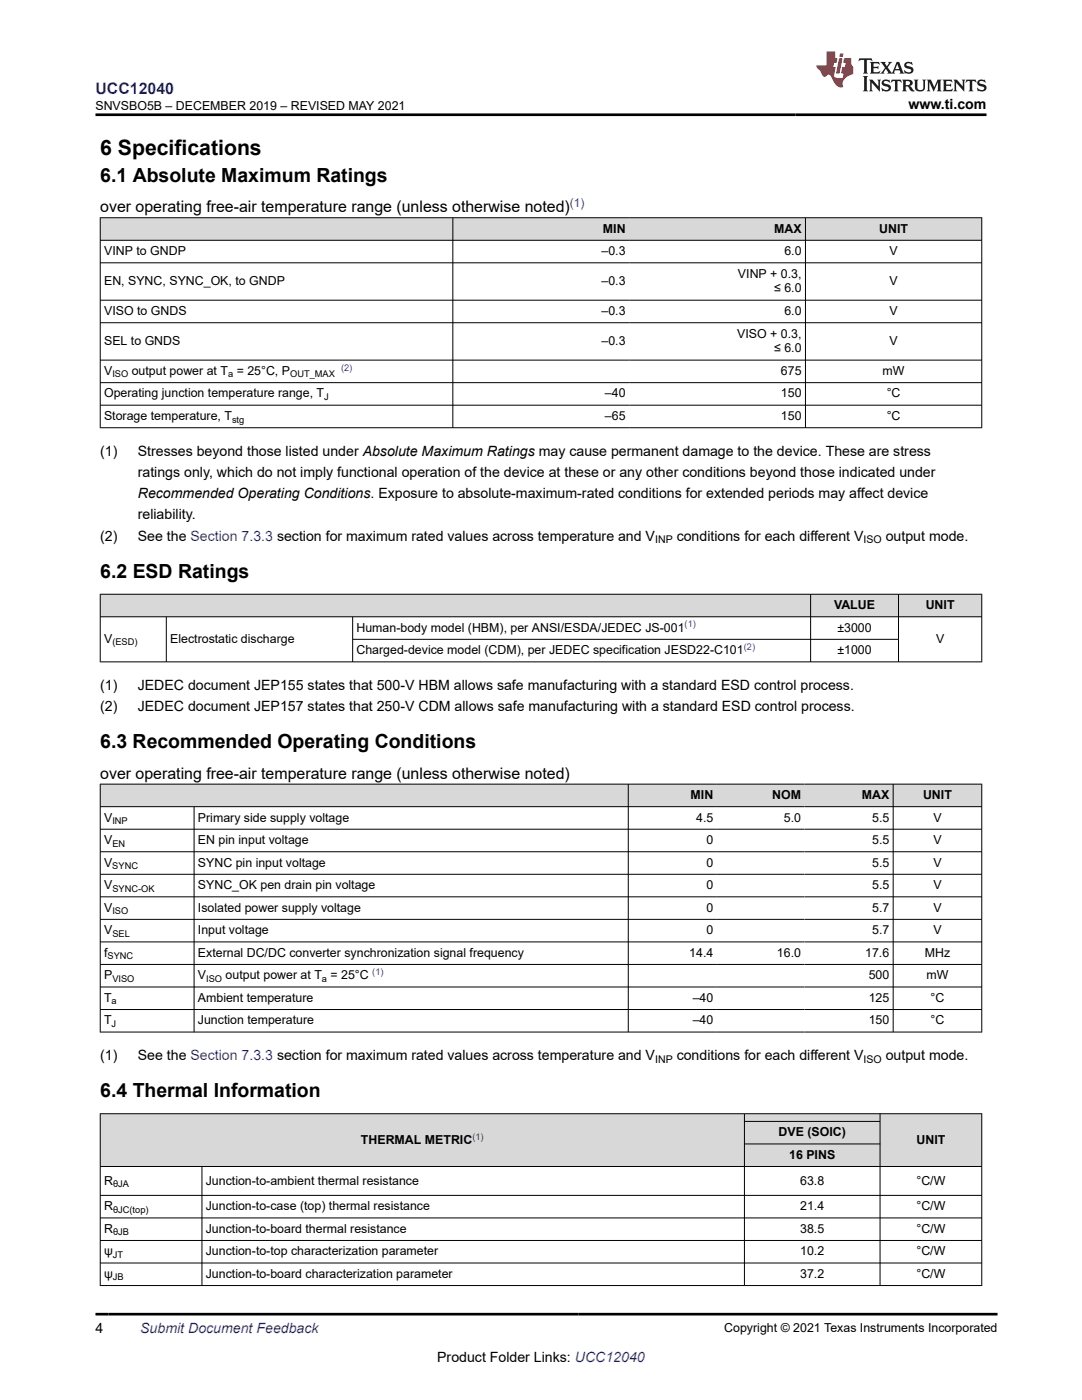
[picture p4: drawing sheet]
<svg xmlns="http://www.w3.org/2000/svg" width="216mm" height="279mm" viewBox="0 0 216 279" stroke-linecap="round" stroke-linejoin="round" font-family="sans-serif">
<defs><g id="words">
<text font-size="4.2" x="20" y="30.9">6 Specifications</text>
<g font-size="3.9">
<text x="20" y="36.3">6.1 Absolute Maximum Ratings</text>
<text x="20" y="115.3">6.2 ESD Ratings</text>
<text x="20" y="149.3">6.3 Recommended Operating Conditions</text>
<text x="20" y="218.9">6.4 Thermal Information</text>
</g>
<text font-size="3.2" fill="#00f" x="19.1" y="18.7">UCC12040</text>
<g font-size="3.2">
<text x="20" y="42.4">over operating free-air temperature range (unless otherwise noted)</text>
<text x="20" y="155.4">over operating free-air temperature range (unless otherwise noted)</text>
</g>
<g font-size="2.8">
<text x="181.3" y="21.8">www.ti.com</text>
<text x="20" y="90.9">(1)</text>
<text x="27.5" y="90.9">Stresses beyond those listed under Absolute Maximum Ratings may cause permanent damage to the device. These are stress</text>
<text x="27.5" y="95.2">ratings only, which do not imply functional operation of the device at these or any other conditions beyond those indicated under</text>
<text x="27.5" y="99.4">Recommended Operating Conditions. Exposure to absolute-maximum-rated conditions for extended periods may affect device</text>
<text x="20" y="107.9">(2)</text>
<text x="27.5" y="103.6">reliability.</text>
<text x="27.5" y="107.9">See the Section 7.3.3 section for maximum rated values across temperature and V</text>
<text x="135" y="107.9">conditions for each different V</text>
<text x="176.8" y="107.9">output mode.</text>
<text x="20" y="137.7">(1)</text>
<text x="27.5" y="137.7">JEDEC document JEP155 states that 500-V HBM allows safe manufacturing with a standard ESD control process.</text>
<text x="20" y="141.9">(2)</text>
<text x="27.5" y="141.9">JEDEC document JEP157 states that 250-V CDM allows safe manufacturing with a standard ESD control process.</text>
<text x="20" y="211.5">(1)</text>
<text x="27.5" y="211.5">See the Section 7.3.3 section for maximum rated values across temperature and V</text>
<text x="135" y="211.5">conditions for each different V</text>
<text x="176.8" y="211.5">output mode.</text>
<text x="19" y="266.1">4</text>
<text x="87.2" y="271.7">Product Folder Links: UCC12040</text>
</g>
<text font-size="2.8" fill="#00f" x="28" y="266.1">Submit Document Feedback</text>
<g font-size="2.5">
<text x="19.1" y="21.9">SNVSBO5B – DECEMBER 2019 – REVISED MAY 2021</text>
<text x="120.3" y="46.4">MIN</text>
<text x="154.5" y="46.4">MAX</text>
<text x="175.4" y="46.4">UNIT</text>
<text x="20.8" y="50.9">VINP to GNDP</text>
<text x="120" y="50.9">–0.3</text>
<text x="156.5" y="50.9">6.0</text>
<text x="177.5" y="50.9">V</text>
<text x="20.8" y="56.9">EN, SYNC, SYNC_OK, to GNDP</text>
<text x="120" y="56.9">–0.3</text>
<text x="147.3" y="55.4">VINP + 0.3,</text>
<text x="154.5" y="58.4">≤ 6.0</text>
<text x="177.5" y="56.9">V</text>
<text x="20.8" y="62.9">VISO to GNDS</text>
<text x="120" y="62.9">–0.3</text>
<text x="156.5" y="62.9">6.0</text>
<text x="177.5" y="62.9">V</text>
<text x="20.8" y="68.9">SEL to GNDS</text>
<text x="120" y="68.9">–0.3</text>
<text x="147.1" y="67.4">VISO + 0.3,</text>
<text x="154.5" y="70.3">≤ 6.0</text>
<text x="177.5" y="68.9">V</text>
<text x="20.8" y="74.8">V</text>
<text x="26.3" y="74.8">output power at T = 25°C, P</text>
<text x="155.8" y="74.8">675</text>
<text x="176.1" y="74.8">mW</text>
<text x="20.8" y="83.8">Storage temperature, T</text>
<text x="20.8" y="79.3">Operating junction temperature range, T</text>
<text x="120.7" y="79.3">–40</text>
<text x="120.7" y="83.8">–65</text>
<text x="155.8" y="79.3">150</text>
<text x="155.8" y="83.8">150</text>
<text x="176.9" y="83.8">°C</text>
<text x="176.9" y="79.3">°C</text>
<text x="166.4" y="121.6">VALUE</text>
<text x="184.7" y="121.6">UNIT</text>
<text x="20.8" y="128.3">V</text>
<text x="34" y="128.3">Electrostatic discharge</text>
<text x="71.1" y="126.1">Human-body model (HBM), per ANSI/ESDA/JEDEC JS-001</text>
<text x="71.1" y="130.6">Charged-device model (CDM), per JEDEC specification JESD22-C101</text>
<text x="167.1" y="130.6">±1000</text>
<text x="167.1" y="126.1">±3000</text>
<text x="186.8" y="128.3">V</text>
<text x="137.8" y="159.5">MIN</text>
<text x="154.1" y="159.5">NOM</text>
<text x="172" y="159.5">MAX</text>
<text x="184.2" y="159.5">UNIT</text>
<text x="20.8" y="164">V</text>
<text x="39.5" y="164">Primary side supply voltage</text>
<text x="138.9" y="164">4.5</text>
<text x="156.4" y="164">5.0</text>
<text x="174" y="164">5.5</text>
<text x="186.2" y="164">V</text>
<text x="20.8" y="168.4">V</text>
<text x="20.8" y="172.9">V</text>
<text x="39.5" y="172.9">SYNC pin input voltage</text>
<text x="39.5" y="168.4">EN pin input voltage</text>
<text x="141" y="172.9">0</text>
<text x="141" y="168.4">0</text>
<text x="174" y="172.9">5.5</text>
<text x="174" y="168.4">5.5</text>
<text x="186.2" y="172.9">V</text>
<text x="186.2" y="168.4">V</text>
<text x="20.8" y="177.4">V</text>
<text x="39.5" y="177.4">SYNC_OK pen drain pin voltage</text>
<text x="141" y="177.4">0</text>
<text x="174" y="177.4">5.5</text>
<text x="186.2" y="177.4">V</text>
<text x="20.8" y="181.9">V</text>
<text x="39.5" y="181.9">Isolated power supply voltage</text>
<text x="141" y="181.9">0</text>
<text x="174" y="181.9">5.7</text>
<text x="186.2" y="181.9">V</text>
<text x="20.8" y="186.4">V</text>
<text x="20.8" y="190.9">f</text>
<text x="39.5" y="186.4">Input voltage</text>
<text x="39.5" y="190.9">External DC/DC converter synchronization signal frequency</text>
<text x="137.5" y="190.9">14.4</text>
<text x="141" y="186.4">0</text>
<text x="155" y="190.9">16.0</text>
<text x="172.6" y="190.9">17.6</text>
<text x="174" y="186.4">5.7</text>
<text x="184.5" y="190.9">MHz</text>
<text x="186.2" y="186.4">V</text>
<text x="20.8" y="195.4">P</text>
<text x="39.5" y="195.4">V</text>
<text x="45" y="195.4">output power at T = 25°C</text>
<text x="173.3" y="195.4">500</text>
<text x="184.9" y="195.4">mW</text>
<text x="20.8" y="199.9">T</text>
<text x="39.5" y="199.9">Ambient temperature</text>
<text x="138.2" y="199.9">–40</text>
<text x="173.3" y="199.9">125</text>
<text x="185.7" y="199.9">°C</text>
<text x="20.8" y="204.4">T</text>
<text x="39.5" y="204.4">Junction temperature</text>
<text x="138.2" y="204.4">–40</text>
<text x="173.3" y="204.4">150</text>
<text x="185.7" y="204.4">°C</text>
<text x="155.4" y="226.8">DVE (SOIC)</text>
<text x="72" y="228.2">THERMAL METRIC</text>
<text x="157.5" y="231.3">16 PINS</text>
<text x="182.9" y="228.2">UNIT</text>
<text x="20.8" y="236.4">R</text>
<text x="41.1" y="236.4">Junction-to-ambient thermal resistance</text>
<text x="159.7" y="236.4">63.8</text>
<text x="182.9" y="236.4">°C/W</text>
<text x="20.8" y="241.5">R</text>
<text x="41.1" y="241.5">Junction-to-case (top) thermal resistance</text>
<text x="159.7" y="241.5">21.4</text>
<text x="182.9" y="241.5">°C/W</text>
<text x="20.8" y="246">R</text>
<text x="20.8" y="250.5">ψ</text>
<text x="41.1" y="246">Junction-to-board thermal resistance</text>
<text x="41.1" y="250.5">Junction-to-top characterization parameter</text>
<text x="159.7" y="250.5">10.2</text>
<text x="159.7" y="246">38.5</text>
<text x="182.9" y="246">°C/W</text>
<text x="182.9" y="250.5">°C/W</text>
<text x="20.8" y="255">ψ</text>
<text x="41.1" y="255">Junction-to-board characterization parameter</text>
<text x="159.7" y="255">37.2</text>
<text x="182.9" y="255">°C/W</text>
<text x="144.5" y="265.8">Copyright © 2021 Texas Instruments Incorporated</text>
</g>
<text font-size="2.4" fill="#00f" x="113.7" y="41.3">(1)</text>
<g font-size="2.1">
<text x="130.7" y="108.4">INP</text>
<text x="172.3" y="108.4">ISO</text>
<text x="130.7" y="212.1">INP</text>
<text x="172.3" y="212.1">ISO</text>
</g>
<g font-size="1.9">
<text x="22.4" y="75.3">ISO</text>
<text x="45.5" y="75.3">a</text>
<text x="57.9" y="75.3">OUT_MAX</text>
<text x="64.7" y="79.8">J</text>
<text x="46.3" y="84.3">stg</text>
<text x="22.4" y="128.8">(ESD)</text>
<text x="22.4" y="164.4">INP</text>
<text x="22.4" y="173.4">SYNC</text>
<text x="22.4" y="168.9">EN</text>
<text x="22.4" y="177.9">SYNC-OK</text>
<text x="22.4" y="182.4">ISO</text>
<text x="21.5" y="191.4">SYNC</text>
<text x="22.4" y="186.9">SEL</text>
<text x="22.4" y="195.9">VISO</text>
<text x="41.1" y="195.9">ISO</text>
<text x="64.2" y="195.9">a</text>
<text x="22.3" y="200.4">a</text>
<text x="22.3" y="204.9">J</text>
<text x="22.6" y="236.9">θJA</text>
<text x="22.6" y="242">θJC(top)</text>
<text x="22.5" y="251">JT</text>
<text x="22.6" y="246.5">θJB</text>
<text x="22.5" y="255.5">JB</text>
</g>
<g font-size="1.9" fill="#00f">
<text x="68" y="74">(2)</text>
<text x="136.6" y="125.2">(1)</text>
<text x="148.4" y="129.7">(2)</text>
<text x="74.3" y="194.6">(1)</text>
<text x="94.3" y="227.4">(1)</text>
</g>
</g></defs>
<g fill="#d8d8d8">
<path d="M20 43.5h175.9v4.5h-175.9z" fill-rule="evenodd"/>
<path d="M20.1 43.5h70.2v4.4h-70.2z" fill-rule="evenodd"/>
<path d="M90.4 43.5h35.1v4.4h-35.1z" fill-rule="evenodd"/>
<path d="M125.5 43.5h35.2v4.4h-35.2z" fill-rule="evenodd"/>
<path d="M160.8 43.5h35v4.4h-35z" fill-rule="evenodd"/>
</g>
<g fill="none" stroke="#000" stroke-width=".2">
<path d="M19.9 43.5h176.1M19.9 48h176.1M19.9 52.4h176.1M19.9 59.9h176.1M20 43.4v42M90.4 43.4v42M160.7 43.4v42M195.9 43.4v42M19.9 64.4h176.1M19.9 71.9h176.1M19.9 76.4h176.1M19.9 80.9h176.1"/>
<path d="M19.9 85.4h176.1"/>
</g>
<g fill="#d8d8d8">
<path d="M20 118.6h175.9v4.5h-175.9z" fill-rule="evenodd"/>
<path d="M20.1 118.7h141.6v4.3h-141.6z" fill-rule="evenodd"/>
<path d="M161.8 118.7h17.4v4.3h-17.4z" fill-rule="evenodd"/>
<path d="M179.3 118.7h16.5v4.3h-16.5z" fill-rule="evenodd"/>
</g>
<path d="M19.9 118.6h176.1M20 118.5v13.7M161.7 118.5v13.7M179.3 118.5v13.7M195.9 118.5v13.7M19.9 123.1h176.1M19.9 132.1h176.1M33.2 123.1v9.1M70.4 123.1v9.1M70.4 127.6h108.9" fill="none" stroke="#000" stroke-width=".2"/>
<g fill="#d8d8d8">
<path d="M20 156.5h175.9v4.5h-175.9z" fill-rule="evenodd"/>
<path d="M20.1 156.6h105.2v4.3h-105.2z" fill-rule="evenodd"/>
<path d="M125.4 156.6h17.6v4.3h-17.6z" fill-rule="evenodd"/>
<path d="M143 156.6h17.5v4.3h-17.5z" fill-rule="evenodd"/>
<path d="M160.5 156.6h17.7v4.3h-17.7z" fill-rule="evenodd"/>
<path d="M178.3 156.6h17.5v4.3h-17.5z" fill-rule="evenodd"/>
</g>
<g fill="none" stroke="#000" stroke-width=".2">
<path d="M19.9 156.5h176.1M20 156.4v49.6M125.4 156.4v49.6M178.2 156.4v49.6M195.9 156.4v49.6M19.9 161h176.1M19.9 165.5h176.1M19.9 170h176.1M19.9 174.5h176.1M19.9 179h176.1M38.7 161v45M19.9 183.5h176.1"/>
<path d="M19.9 188h176.1M19.9 192.5h176.1M19.9 197h176.1M19.9 201.5h176.1M19.9 206h176.1"/>
</g>
<g fill="#d8d8d8">
<path d="M20 222.3h175.9v1.5h-175.9z" fill-rule="evenodd"/>
<path d="M20.1 222.3h128.4v10.4h-128.4z" fill-rule="evenodd"/>
<path d="M148.6 222.3h26.9v1.4h-26.9z" fill-rule="evenodd"/>
<path d="M175.7 222.3h20.1v10.4h-20.1z" fill-rule="evenodd"/>
<path d="M148.6 223.9h26.9v4.3h-26.9z" fill-rule="evenodd"/>
<path d="M148.6 228.4h26.9v4.3h-26.9z" fill-rule="evenodd"/>
</g>
<g fill="none" stroke="#000" stroke-width=".2">
<path d="M19.9 222.3h176.1M19.9 232.8h176.1M19.9 238.6h176.1M20 222.2v34.4M40.3 232.8v23.8M148.5 222.2v34.4M148.5 223.8h27.2M148.5 228.3h27.2M175.6 222.2v34.4M195.9 222.2v34.4M19.9 243.1h176.1M19.9 247.6h176.1"/>
<path d="M19.9 252.1h176.1M19.9 256.6h176.1"/>
</g>
<path d="M171.5 11.6l-.2 .6 .5-.2h.6v.1v2.2l-.2 .4h1l-.2-.4v-2.2v-.1h.5l.6 .2-.2-.6zM173.6 12.4l.2 .3v1.6l-.2 .4h1.9l.1-.6a1.08 1.08 0 0 1-1.3 .2v-.7h.6l.4 .2v-.7l-.4 .2h-.6v-.5l.2-.2a1 1 0 0 1 1 .3l-.1-.5zM175.7 12.4l.9 1.1-1 1.2h.9l-.2-.2 .5-.8 .4 .8-.2 .2h1.6l-.2-.2 .2-.5h.9l.1 .5-.1 .2h.9l-.2-.4-.8-1.9h-.5l-.9 2.1-.9-1.1 .9-1h-.8l.2 .2-.4 .6-.4-.6 .2-.2zM179 12.8l.4 1h-.7zM180.7 12.5a.65 .65 0 0 0-.2 .7 .65 .65 0 0 0 .6 .5l.6 .1 .1 .3a.79 .79 0 0 1-.7 .4 .79 .79 0 0 1-.7-.5l.1 .7 .2-.1a.93 .93 0 0 0 1.1 0 .93 .93 0 0 0 .4-.9 1.46 1.46 0 0 0-1.2-.6l-.1-.3a1.09 1.09 0 0 1 1.2 .2l-.2-.6-.1 .1-.5-.2zM172.2 15.2l.2 .4v2.2l-.2 .4h1l-.2-.4v-2.2l.2-.4zM173.4 15.9l.2 .4v1.5l-.2 .4h.8l-.3-.4 .1-1.3 1.6 1.8v-2l.2-.4h-.7l.1 .2 .1 1.1-1.2-1.3zM176.2 16a.65 .65 0 0 0-.2 .8 .65 .65 0 0 0 .6 .4l.6 .2 .1 .2a.79 .79 0 0 1-.7 .4 .79 .79 0 0 1-.7-.5l.1 .7 .2-.1a.93 .93 0 0 0 1.1 .1 .93 .93 0 0 0 .4-1 1.46 1.46 0 0 0-1.2-.5l-.1-.4a1.09 1.09 0 0 1 1.2 .2l-.1-.6-.2 .1-.5-.1zM177.9 15.9l-.1 .6a.63 .63 0 0 1 .8-.3v1.6l-.3 .4h1l-.2-.4v-1.6a.66 .66 0 0 1 .8 .3l-.1-.6zM180 15.9l.2 .4v1.5l-.2 .4h1l-.2-.2-.1-.7h.5l.1 .2a.79 .79 0 0 0 1.2 .6l-1-.9a.61 .61 0 0 0 .6-.6 .61 .61 0 0 0-.5-.7zM180.8 16.2h.1a.47 .47 0 0 1 .5 .1 .47 .47 0 0 1 .1 .5l-.1 .1-.7 .1zM182.3 15.9l.2 .2a2.27 2.27 0 0 0 .4 2 1.04 1.04 0 0 0 1.7-.7v-1.3l.2-.2h-.8l.2 .4v1.1a.6 .6 0 0 1-.6 .6 .6 .6 0 0 1-.6-.6v-1.1l.3-.4zM184.9 15.9l.2 .4v1.5l-.2 .4h.8l-.3-.4v-1.4l.9 1.9 .9-1.9v1.4l-.3 .4h1l-.2-.4v-1.5l.2-.4h-.8l-.7 1.5-.6-1.5zM188.1 15.9l.2 .4v1.5l-.2 .4h1.9l.1-.6a1.09 1.09 0 0 1-1.3 .2v-.7h.6l.4 .2v-.6l-.4 .2h-.6v-.6l.2-.1a1.01 1.01 0 0 1 1 .3l-.1-.6zM190.2 15.9l.3 .4v1.5l-.3 .4h.8l-.2-.4v-1.3l1.6 1.8v-2l.2-.4h-.7l.2 .2v1.1l-1.2-1.3zM192.8 15.9l-.1 .6a.63 .63 0 0 1 .8-.3v1.6l-.3 .4h1l-.2-.4v-1.6a.66 .66 0 0 1 .8 .3l-.1-.6zM195.2 16a.65 .65 0 0 0-.2 .8 .65 .65 0 0 0 .6 .4l.6 .2 .2 .2a.79 .79 0 0 1-.7 .4 .79 .79 0 0 1-.7-.5l.1 .7 .2-.1a.93 .93 0 0 0 1 .1 .93 .93 0 0 0 .5-1 1.46 1.46 0 0 0-1.3-.5v-.4a1.09 1.09 0 0 1 1.2 .2l-.2-.6-.2 .1-.5-.1z" fill="#231f20"/>
<path d="M164.9 10.3v2.7h-2l.1 .4 .8 1a.95 .95 0 0 0 1 .9 .59 .59 0 0 1 .5-.4 .59 .59 0 0 1 .5 .3l.4 .8a1.59 1.59 0 0 0 2.1 1.4 1.61 1.61 0 0 1 1-2.3l1-.3-.1-1.5a1.59 1.59 0 0 1-.3-1.7h-1.5l-.2 .9h.6l-.2 .9h-.5l-.2 .9v.3l.4 .1-.1 .9h-.7a.73 .73 0 0 1-1-.7l.3-1.5h-.5l.1-.9h.5l.2-.9h-.5v-1.3zM167.4 11.6l-.6 3.1h.7l.6-3.1zM167.6 10.7l-.1 .6h.7l.1-.6z" fill="#ed1c24"/>
<path d="M19 22.9h177.8M19 262.3h180" fill="none" stroke="#000" stroke-width=".53"/>
<use href="#words"/>
</svg>
